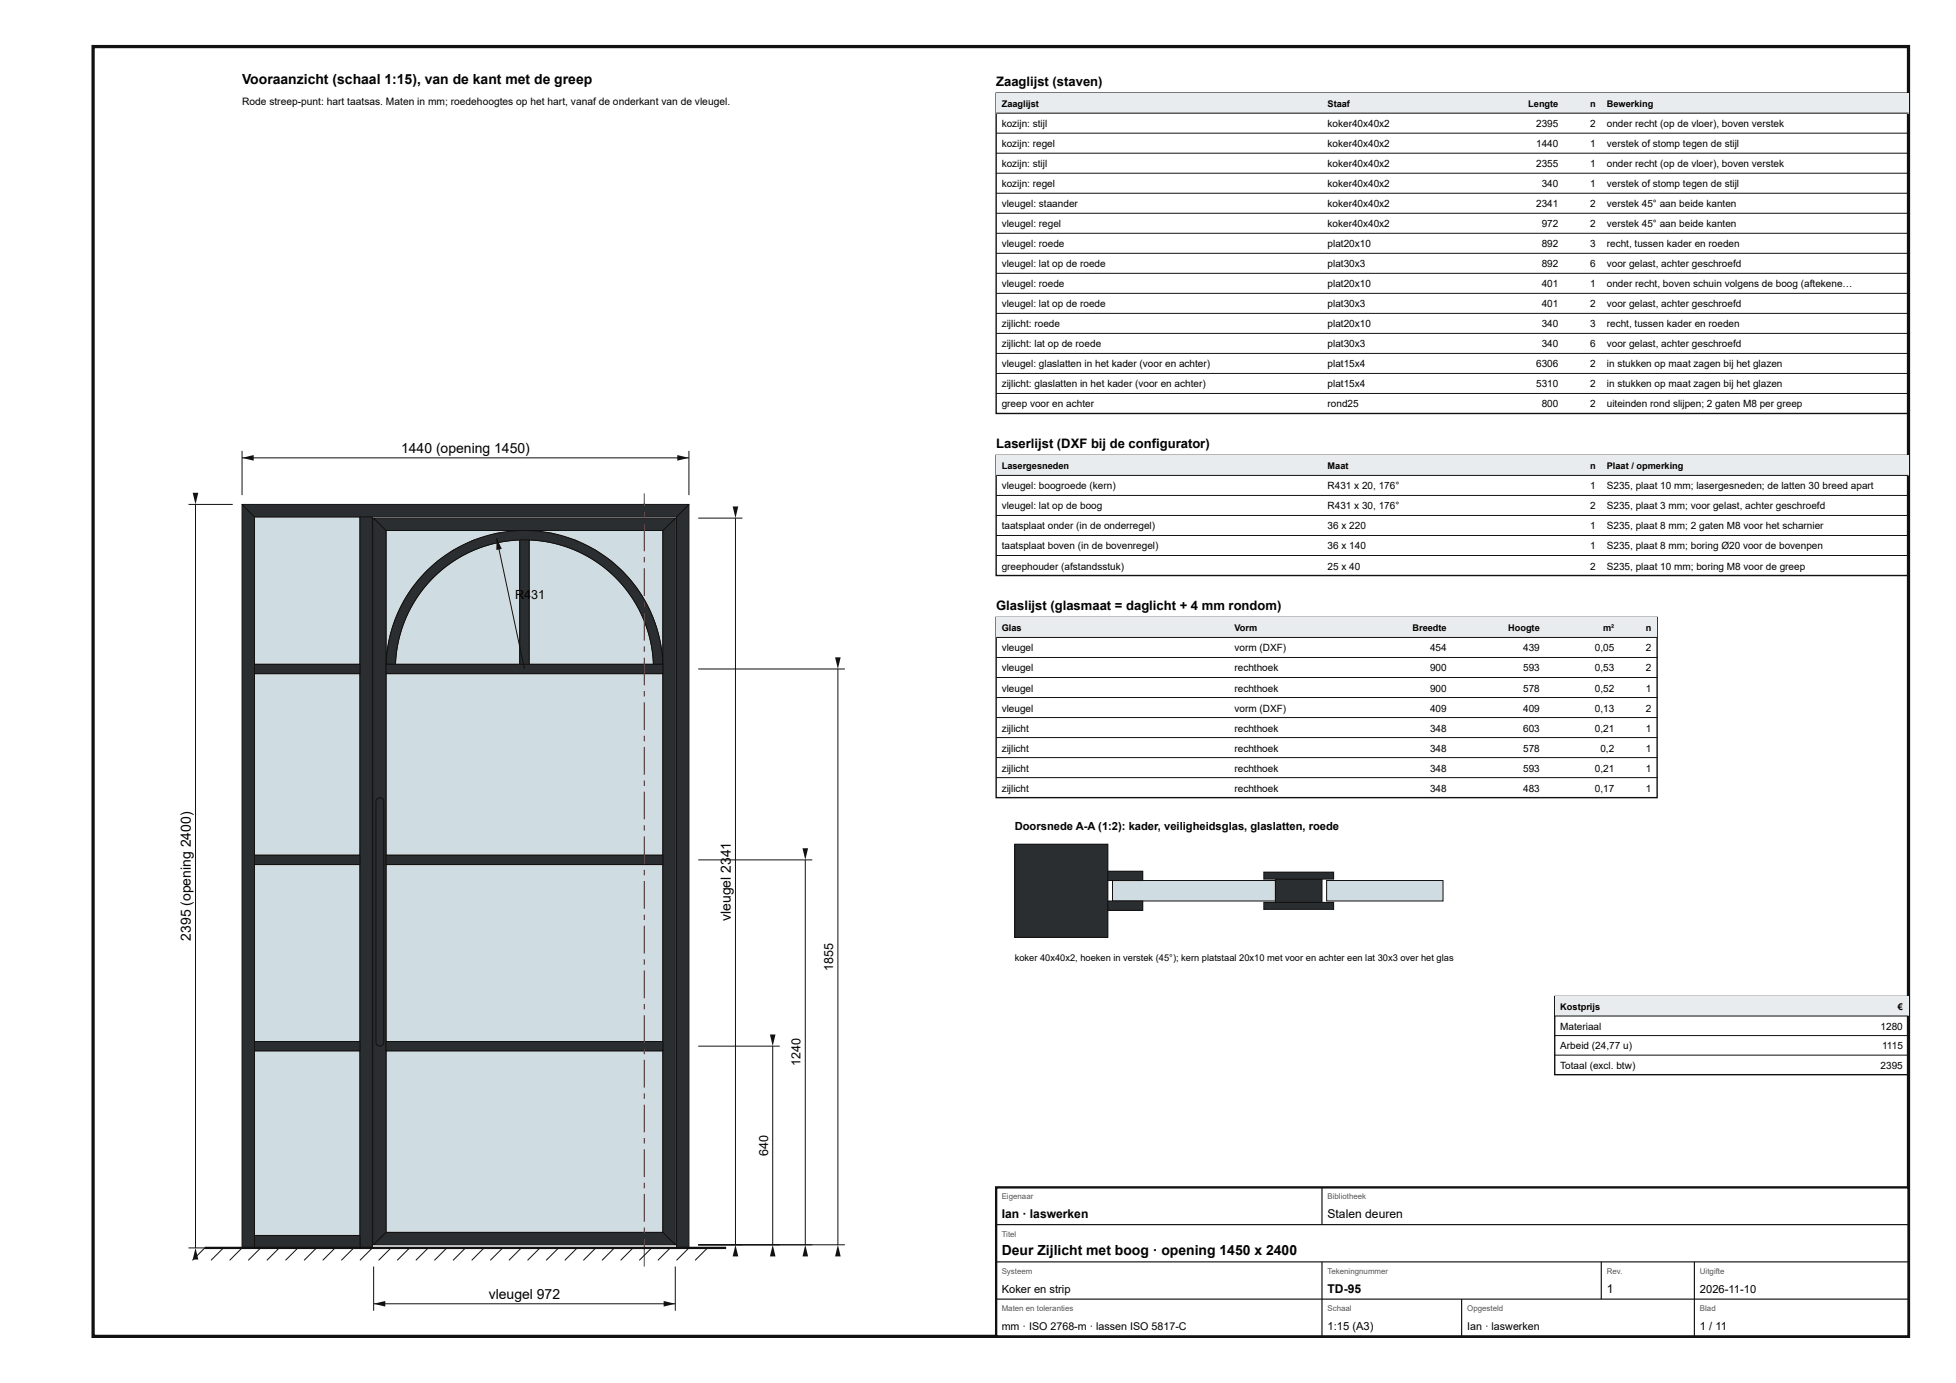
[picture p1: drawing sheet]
<svg xmlns="http://www.w3.org/2000/svg" width="420mm" height="297mm" viewBox="0 0 420 297" stroke-linecap="round" stroke-linejoin="round" font-family="sans-serif">
<defs><g id="words">
<g font-size="3">
<text x="52" y="18">Vooraanzicht (schaal 1:15), van de kant met de greep</text>
<text x="86.2" y="97.3">1440 (opening 1450)</text>
<text x="157" y="184.1" transform="rotate(-90 157 184.1)">41</text>
<text x="157" y="197.8" transform="rotate(-90 157 197.8)">vleugel 23</text>
<text x="41" y="202" transform="rotate(-90 41 202)">2395 (opening 2400)</text>
<text x="215.2" y="269.6">Deur Zijlicht met boog · opening 1450 x 2400</text>
<text x="105" y="279">vleugel 972</text>
</g>
<g font-size="2.8">
<text x="214" y="18.5">Zaaglijst (staven)</text>
<text x="214" y="96.3">Laserlijst (DXF bij de configurator)</text>
<text x="214" y="131.1">Glaslijst (glasmaat = daglicht + 4 mm rondom)</text>
</g>
<g font-size="2.7">
<text x="110.7" y="128.6">R4</text>
<text x="114.1" y="128.6">31</text>
<text x="179" y="208.5" transform="rotate(-90 179 208.5)">1855</text>
<text x="172" y="229" transform="rotate(-90 172 229)">1240</text>
<text x="165" y="248.3" transform="rotate(-90 165 248.3)">640</text>
</g>
<g font-size="2.6">
<text x="215.2" y="261.6">Ian · laswerken</text>
<text x="285.2" y="261.6">Stalen deuren</text>
<text x="285.2" y="277.6">TD-95</text>
<text x="345.2" y="277.6">1</text>
</g>
<g font-size="2.4">
<text x="218" y="178.3">Doorsnede A-A (1:2): kader, veiligheidsglas, glaslatten, roede</text>
<text x="215.2" y="277.6">Koker en strip</text>
<text x="365.2" y="277.6">2026-11-10</text>
<text x="285.2" y="285.6">1:15 (A3)</text>
<text x="365.2" y="285.6">1 / 11</text>
</g>
<g font-size="2.3">
<text x="215.2" y="285.6">mm · ISO 2768-m · lassen ISO 5817-C</text>
<text x="315.2" y="285.6">Ian · laswerken</text>
</g>
<text font-size="2.2" x="52" y="22.5">Rode streep-punt: hart taatsas. Maten in mm; roedehoogtes op het hart, vanaf de onderkant van de vleugel.</text>
<g font-size="2.1">
<text x="215.2" y="27.3">kozijn: stijl</text>
<text x="285.2" y="27.3">koker40x40x2</text>
<text x="330" y="27.3">2395</text>
<text x="341.6" y="27.3">2</text>
<text x="345.2" y="27.3">onder recht (op de vloer), boven verstek</text>
<text x="215.2" y="31.6">kozijn: regel</text>
<text x="215.2" y="35.9">kozijn: stijl</text>
<text x="285.2" y="31.6">koker40x40x2</text>
<text x="285.2" y="35.9">koker40x40x2</text>
<text x="330" y="31.6">1440</text>
<text x="330" y="35.9">2355</text>
<text x="341.6" y="31.6">1</text>
<text x="341.6" y="35.9">1</text>
<text x="345.2" y="31.6">verstek of stomp tegen de stijl</text>
<text x="345.2" y="35.9">onder recht (op de vloer), boven verstek</text>
<text x="215.2" y="40.2">kozijn: regel</text>
<text x="285.2" y="40.2">koker40x40x2</text>
<text x="331.2" y="40.2">340</text>
<text x="341.6" y="40.2">1</text>
<text x="345.2" y="40.2">verstek of stomp tegen de stijl</text>
<text x="215.2" y="44.5">vleugel: staander</text>
<text x="285.2" y="44.5">koker40x40x2</text>
<text x="330" y="44.5">2341</text>
<text x="341.6" y="44.5">2</text>
<text x="345.2" y="44.5">verstek 45° aan beide kanten</text>
<text x="215.2" y="48.8">vleugel: regel</text>
<text x="215.2" y="53.1">vleugel: roede</text>
<text x="285.2" y="48.8">koker40x40x2</text>
<text x="285.2" y="53.1">plat20x10</text>
<text x="331.2" y="48.8">972</text>
<text x="331.2" y="53.1">892</text>
<text x="341.6" y="48.8">2</text>
<text x="341.6" y="53.1">3</text>
<text x="345.2" y="48.8">verstek 45° aan beide kanten</text>
<text x="345.2" y="53.1">recht, tussen kader en roeden</text>
<text x="215.2" y="57.4">vleugel: lat op de roede</text>
<text x="285.2" y="57.4">plat30x3</text>
<text x="331.2" y="57.4">892</text>
<text x="341.6" y="57.4">6</text>
<text x="345.2" y="57.4">voor gelast, achter geschroefd</text>
<text x="215.2" y="61.7">vleugel: roede</text>
<text x="285.2" y="61.7">plat20x10</text>
<text x="331.2" y="61.7">401</text>
<text x="341.6" y="61.7">1</text>
<text x="345.2" y="61.7">onder recht, boven schuin volgens de boog (aftekene…</text>
<text x="215.2" y="66">vleugel: lat op de roede</text>
<text x="215.2" y="70.3">zijlicht: roede</text>
<text x="285.2" y="66">plat30x3</text>
<text x="285.2" y="70.3">plat20x10</text>
<text x="331.2" y="66">401</text>
<text x="331.2" y="70.3">340</text>
<text x="341.6" y="66">2</text>
<text x="341.6" y="70.3">3</text>
<text x="345.2" y="66">voor gelast, achter geschroefd</text>
<text x="345.2" y="70.3">recht, tussen kader en roeden</text>
<text x="215.2" y="74.6">zijlicht: lat op de roede</text>
<text x="285.2" y="74.6">plat30x3</text>
<text x="331.2" y="74.6">340</text>
<text x="341.6" y="74.6">6</text>
<text x="345.2" y="74.6">voor gelast, achter geschroefd</text>
<text x="215.2" y="78.9">vleugel: glaslatten in het kader (voor en achter)</text>
<text x="215.2" y="83.2">zijlicht: glaslatten in het kader (voor en achter)</text>
<text x="285.2" y="78.9">plat15x4</text>
<text x="285.2" y="83.2">plat15x4</text>
<text x="330" y="78.9">6306</text>
<text x="330" y="83.2">5310</text>
<text x="341.6" y="78.9">2</text>
<text x="341.6" y="83.2">2</text>
<text x="345.2" y="78.9">in stukken op maat zagen bij het glazen</text>
<text x="345.2" y="83.2">in stukken op maat zagen bij het glazen</text>
<text x="215.2" y="87.5">greep voor en achter</text>
<text x="285.2" y="87.5">rond25</text>
<text x="331.2" y="87.5">800</text>
<text x="341.6" y="87.5">2</text>
<text x="345.2" y="87.5">uiteinden rond slijpen; 2 gaten M8 per greep</text>
<text x="215.2" y="105.1">vleugel: boogroede (kern)</text>
<text x="285.2" y="105.1">R431 x 20, 176°</text>
<text x="341.6" y="105.1">1</text>
<text x="345.2" y="105.1">S235, plaat 10 mm; lasergesneden; de latten 30 breed apart</text>
<text x="215.2" y="109.4">vleugel: lat op de boog</text>
<text x="215.2" y="113.7">taatsplaat onder (in de onderregel)</text>
<text x="285.2" y="109.4">R431 x 30, 176°</text>
<text x="285.2" y="113.7">36 x 220</text>
<text x="341.6" y="109.4">2</text>
<text x="341.6" y="113.7">1</text>
<text x="345.2" y="109.4">S235, plaat 3 mm; voor gelast, achter geschroefd</text>
<text x="345.2" y="113.7">S235, plaat 8 mm; 2 gaten M8 voor het scharnier</text>
<text x="215.2" y="118">taatsplaat boven (in de bovenregel)</text>
<text x="285.2" y="118">36 x 140</text>
<text x="341.6" y="118">1</text>
<text x="345.2" y="118">S235, plaat 8 mm; boring Ø20 voor de bovenpen</text>
<text x="215.2" y="122.3">greephouder (afstandsstuk)</text>
<text x="285.2" y="122.3">25 x 40</text>
<text x="341.6" y="122.3">2</text>
<text x="345.2" y="122.3">S235, plaat 10 mm; boring M8 voor de greep</text>
<text x="215.2" y="139.9">vleugel</text>
<text x="265.2" y="139.9">vorm (DXF)</text>
<text x="307.2" y="139.9">454</text>
<text x="327.2" y="139.9">439</text>
<text x="342.6" y="139.9">0,05</text>
<text x="353.6" y="139.9">2</text>
<text x="215.2" y="144.2">vleugel</text>
<text x="215.2" y="148.5">vleugel</text>
<text x="265.2" y="144.2">rechthoek</text>
<text x="265.2" y="148.5">rechthoek</text>
<text x="307.2" y="144.2">900</text>
<text x="307.2" y="148.5">900</text>
<text x="327.2" y="144.2">593</text>
<text x="327.2" y="148.5">578</text>
<text x="342.6" y="144.2">0,53</text>
<text x="342.6" y="148.5">0,52</text>
<text x="353.6" y="144.2">2</text>
<text x="353.6" y="148.5">1</text>
<text x="215.2" y="152.8">vleugel</text>
<text x="265.2" y="152.8">vorm (DXF)</text>
<text x="307.2" y="152.8">409</text>
<text x="327.2" y="152.8">409</text>
<text x="342.6" y="152.8">0,13</text>
<text x="353.6" y="152.8">2</text>
<text x="215.2" y="157.1">zijlicht</text>
<text x="215.2" y="161.4">zijlicht</text>
<text x="265.2" y="157.1">rechthoek</text>
<text x="265.2" y="161.4">rechthoek</text>
<text x="307.2" y="157.1">348</text>
<text x="307.2" y="161.4">348</text>
<text x="327.2" y="157.1">603</text>
<text x="327.2" y="161.4">578</text>
<text x="342.6" y="157.1">0,21</text>
<text x="343.8" y="161.4">0,2</text>
<text x="353.6" y="157.1">1</text>
<text x="353.6" y="161.4">1</text>
<text x="215.2" y="165.7">zijlicht</text>
<text x="265.2" y="165.7">rechthoek</text>
<text x="307.2" y="165.7">348</text>
<text x="327.2" y="165.7">593</text>
<text x="342.6" y="165.7">0,21</text>
<text x="353.6" y="165.7">1</text>
<text x="215.2" y="170">zijlicht</text>
<text x="265.2" y="170">rechthoek</text>
<text x="307.2" y="170">348</text>
<text x="327.2" y="170">483</text>
<text x="342.6" y="170">0,17</text>
<text x="353.6" y="170">1</text>
<text x="335.2" y="221.1">Materiaal</text>
<text x="404" y="221.1">1280</text>
<text x="335.2" y="225.3">Arbeid (24,77 u)</text>
<text x="404.3" y="225.3">1115</text>
<text x="335.2" y="229.5">Totaal (excl. btw)</text>
<text x="404" y="229.5">2395</text>
</g>
<g font-size="2">
<text x="215.2" y="23">Zaaglijst</text>
<text x="285.2" y="23">Staaf</text>
<text x="328.3" y="23">Lengte</text>
<text x="341.6" y="23">n</text>
<text x="345.2" y="23">Bewerking</text>
<text x="215.2" y="100.8">Lasergesneden</text>
<text x="285.2" y="100.8">Maat</text>
<text x="341.6" y="100.8">n</text>
<text x="345.2" y="100.8">Plaat / opmerking</text>
<text x="215.2" y="135.6">Glas</text>
<text x="265.2" y="135.6">Vorm</text>
<text x="303.4" y="135.6">Breedte</text>
<text x="324" y="135.6">Hoogte</text>
<text x="344.4" y="135.6">m²</text>
<text x="353.6" y="135.6">n</text>
<text x="218" y="206.3">koker 40x40x2, hoeken in verstek (45°); kern platstaal 20x10 met voor en achter een lat 30x3 over het glas</text>
<text x="335.2" y="216.9">Kostprijs</text>
<text x="407.7" y="216.9">€</text>
</g>
<g font-size="1.7" fill="#555">
<text x="215.2" y="257.6">Eigenaar</text>
<text x="285.2" y="257.6">Bibliotheek</text>
<text x="215.2" y="265.6">Titel</text>
<text x="215.2" y="273.6">Systeem</text>
<text x="285.2" y="273.6">Tekeningnummer</text>
<text x="345.2" y="273.6">Rev.</text>
<text x="365.2" y="273.6">Uitgifte</text>
<text x="215.2" y="281.6">Maten en toleranties</text>
<text x="285.2" y="281.6">Schaal</text>
<text x="315.2" y="281.6">Opgesteld</text>
<text x="365.2" y="281.6">Blad</text>
</g>
</g></defs>
<path d="M20 10h390v277h-390z" fill="none" stroke="#111" stroke-width=".7" stroke-linecap="butt"/>
<path d="M82.9 113.9h29.8a29.8 29.8 0 0 0-28.4 20.9l-1 4.1-.4 3.8z" fill="#cfdde3"/>
<path d="M82.9 113.9h29.8a29.8 29.8 0 0 0-28.4 20.9l-1 4.1-.4 3.8z" fill="none" stroke="#111" stroke-width=".21"/>
<path d="M112.7 113.9h29.7v28.8l-.5-4.3a28.8 28.8 0 0 0-2.7-8.1 29.7 29.7 0 0 0-26.5-16.4z" fill="#cfdde3"/>
<path d="M112.7 113.9h29.7v28.8l-.5-4.3a28.8 28.8 0 0 0-2.7-8.1 29.7 29.7 0 0 0-26.5-16.4z" fill="none" stroke="#111" stroke-width=".21"/>
<path d="M82.9 225.7h59.5v39h-59.5z" fill="#cfdde3"/>
<path d="M82.9 225.7h59.5v39h-59.5z" fill="none" stroke="#111" stroke-width=".21"/>
<path d="M82.9 185.7h59.5v38h-59.5z" fill="#cfdde3"/>
<path d="M82.9 185.7h59.5v38h-59.5z" fill="none" stroke="#111" stroke-width=".21"/>
<path d="M82.9 144.7h59.5v39h-59.5z" fill="#cfdde3"/>
<path d="M82.9 144.7h59.5v39h-59.5z" fill="none" stroke="#111" stroke-width=".21"/>
<path d="M93.1 124.1a27.7 27.7 0 0 1 18.6-8.2v26.8h-26.8a27.6 27.6 0 0 1 8.2-18.6z" fill="#cfdde3"/>
<path d="M93.1 124.1a27.7 27.7 0 0 1 18.6-8.2v26.8h-26.8a27.6 27.6 0 0 1 8.2-18.6z" fill="none" stroke="#111" stroke-width=".21"/>
<path d="M113.7 115.9a27.7 27.7 0 0 1 26.7 26.8h-26.7z" fill="#cfdde3"/>
<path d="M113.7 115.9a27.7 27.7 0 0 1 26.7 26.8h-26.7z" fill="none" stroke="#111" stroke-width=".21"/>
<path d="M54.7 225.7h22.6v39.6h-22.6z" fill="#cfdde3"/>
<path d="M54.7 225.7h22.6v39.6h-22.6z" fill="none" stroke="#111" stroke-width=".21"/>
<path d="M54.7 185.7h22.6v38h-22.6z" fill="#cfdde3"/>
<path d="M54.7 185.7h22.6v38h-22.6z" fill="none" stroke="#111" stroke-width=".21"/>
<path d="M54.7 144.7h22.6v39h-22.6z" fill="#cfdde3"/>
<path d="M54.7 144.7h22.6v39h-22.6z" fill="none" stroke="#111" stroke-width=".21"/>
<path d="M54.7 111h22.6v31.7h-22.6z" fill="#cfdde3"/>
<path d="M54.7 111h22.6v31.7h-22.6z" fill="none" stroke="#111" stroke-width=".21"/>
<path d="M52 108.3l2.7 2.7v157h-2.7z" fill="#2b2e31"/>
<path d="M52 108.3l2.7 2.7v157h-2.7z" fill="none" stroke="#111" stroke-width=".21"/>
<path d="M145.3 111l2.7-2.7v159.7h-2.7z" fill="#2b2e31"/>
<path d="M145.3 111l2.7-2.7v159.7h-2.7z" fill="none" stroke="#111" stroke-width=".21"/>
<path d="M52 108.3h96l-2.7 2.7h-90.6z" fill="#2b2e31"/>
<path d="M52 108.3h96l-2.7 2.7h-90.6z" fill="none" stroke="#111" stroke-width=".21"/>
<path d="M77.3 111h2.7v157h-2.7z" fill="#2b2e31"/>
<path d="M77.3 111h2.7v157h-2.7z" fill="none" stroke="#111" stroke-width=".21"/>
<path d="M54.7 265.3h22.6v2.7h-22.6z" fill="#2b2e31"/>
<path d="M54.7 265.3h22.6v2.7h-22.6z" fill="none" stroke="#111" stroke-width=".21"/>
<path d="M80.3 111.3l2.6 2.6v150.8l-2.6 2.6z" fill="#2b2e31"/>
<path d="M80.3 111.3l2.6 2.6v150.8l-2.6 2.6z" fill="none" stroke="#111" stroke-width=".21"/>
<path d="M142.4 113.9l2.7-2.6v156l-2.7-2.6z" fill="#2b2e31"/>
<path d="M142.4 113.9l2.7-2.6v156l-2.7-2.6z" fill="none" stroke="#111" stroke-width=".21"/>
<path d="M80.3 267.3l2.6-2.6h59.5l2.7 2.6z" fill="#2b2e31"/>
<path d="M80.3 267.3l2.6-2.6h59.5l2.7 2.6z" fill="none" stroke="#111" stroke-width=".21"/>
<path d="M80.3 111.3h64.8l-2.7 2.6h-59.5z" fill="#2b2e31"/>
<path d="M80.3 111.3h64.8l-2.7 2.6h-59.5z" fill="none" stroke="#111" stroke-width=".21"/>
<path d="M91.8 122.5a29.7 29.7 0 0 1 31.9-6.5 29.7 29.7 0 0 1 18.7 26.6l-2 .1a27.7 27.7 0 0 0-27.7-26.8 27.7 27.7 0 0 0-27.8 26.8l-2-.1a29.7 29.7 0 0 1 8.9-20.1z" fill="#2b2e31"/>
<path d="M91.8 122.5a29.7 29.7 0 0 1 31.9-6.5 29.7 29.7 0 0 1 18.7 26.6l-2 .1a27.7 27.7 0 0 0-27.7-26.8 27.7 27.7 0 0 0-27.8 26.8l-2-.1a29.7 29.7 0 0 1 8.9-20.1z" fill="none" stroke="#111" stroke-width=".21"/>
<path d="M82.9 142.7h59.5v2h-59.5z" fill="#2b2e31"/>
<path d="M82.9 142.7h59.5v2h-59.5z" fill="none" stroke="#111" stroke-width=".21"/>
<path d="M82.9 223.7h59.5v2h-59.5z" fill="#2b2e31"/>
<path d="M82.9 223.7h59.5v2h-59.5z" fill="none" stroke="#111" stroke-width=".21"/>
<path d="M82.9 183.7h59.5v2h-59.5z" fill="#2b2e31"/>
<path d="M82.9 183.7h59.5v2h-59.5z" fill="none" stroke="#111" stroke-width=".21"/>
<path d="M111.7 115.9h2v26.8h-2z" fill="#2b2e31"/>
<path d="M111.7 115.9h2v26.8h-2z" fill="none" stroke="#111" stroke-width=".21"/>
<path d="M54.7 223.7h22.6v2h-22.6z" fill="#2b2e31"/>
<path d="M54.7 223.7h22.6v2h-22.6z" fill="none" stroke="#111" stroke-width=".21"/>
<path d="M54.7 183.7h22.6v2h-22.6z" fill="#2b2e31"/>
<path d="M54.7 183.7h22.6v2h-22.6z" fill="none" stroke="#111" stroke-width=".21"/>
<path d="M54.7 142.7h22.6v2h-22.6z" fill="#2b2e31"/>
<path d="M54.7 142.7h22.6v2h-22.6z" fill="none" stroke="#111" stroke-width=".21"/>
<path d="M138.3 266h.2v6h-.2zM138.3 263.6h.2v1.2h-.2zM138.3 256.4h.2v6h-.2zM138.3 254h.2v1.2h-.2zM138.3 246.8h.2v6h-.2zM138.3 244.4h.2v1.2h-.2zM138.3 237.2h.2v6h-.2zM138.3 234.8h.2v1.2h-.2zM138.3 227.6h.2v6h-.2zM138.3 225.2h.2v1.2h-.2zM138.3 218h.2v6h-.2zM138.3 215.6h.2v1.2h-.2zM138.3 208.4h.2v6h-.2zM138.3 206h.2v1.2h-.2zM138.3 198.8h.2v6h-.2zM138.3 196.4h.2v1.2h-.2zM138.3 189.2h.2v6h-.2zM138.3 186.8h.2v1.2h-.2zM138.3 179.6h.2v6h-.2zM138.3 177.2h.2v1.2h-.2zM138.3 170h.2v6h-.2zM138.3 167.6h.2v1.2h-.2zM138.3 160.4h.2v6h-.2zM138.3 158h.2v1.2h-.2zM138.3 150.8h.2v6h-.2zM138.3 148.4h.2v1.2h-.2zM138.3 141.2h.2v6h-.2zM138.3 138.8h.2v1.2h-.2zM138.3 131.6h.2v6h-.2zM138.3 129.2h.2v1.2h-.2zM138.3 122h.2v6h-.2zM138.3 119.6h.2v1.2h-.2zM138.3 112.4h.2v6h-.2zM138.3 110h.2v1.2h-.2zM138.3 105.9h.2v2.9h-.2z" fill="#b00"/>
<path d="M81 171.6a.84 .84 0 0 1 .9-.2 .84 .84 0 0 1 .5 .7v51.8a.84 .84 0 0 1-.8 .8 .84 .84 0 0 1-.8-.8v-51.8z" fill="#2b2e31"/>
<g fill="none" stroke="#111" stroke-width=".21">
<path d="M52 96.8v9.5M52 98.3h96M148 96.8v9.5M81 171.6a.84 .84 0 0 1 .9-.2 .84 .84 0 0 1 .5 .7v51.8a.84 .84 0 0 1-.8 .8 .84 .84 0 0 1-.8-.8v-51.8zM44 268l-2.7 2.7M48 268l-2.7 2.7M52 268l-2.7 2.7M56 268l-2.7 2.7M60 268l-2.7 2.7M64 268l-2.7 2.7M68 268l-2.7 2.7M72 268l-2.7 2.7"/>
<path d="M76 268l-2.7 2.7M80 268l-2.7 2.7M84 268l-2.7 2.7M88 268l-2.7 2.7M92 268l-2.7 2.7M96 268l-2.7 2.7M100 268l-2.7 2.7M104 268l-2.7 2.7M108 268l-2.7 2.7M112 268l-2.7 2.7M116 268l-2.7 2.7M120 268l-2.7 2.7"/>
<path d="M124 268l-2.7 2.7M128 268l-2.7 2.7M132 268l-2.7 2.7M136 268l-2.7 2.7M140 268l-2.7 2.7M144 268l-2.7 2.7M148 268l-2.7 2.7M152 268l-2.7 2.7"/>
</g>
<path d="M44 268h112" fill="none" stroke="#111" stroke-width=".5"/>
<g fill="#111">
<path d="M52 98.3l2.5-.6v1.2z"/>
<path d="M145.5 97.7l2.5 .6-2.5 .6z"/>
</g>
<path d="M40.5 108.3h9.5M42 108.3v159.7M40.5 268h9.5" fill="none" stroke="#111" stroke-width=".21"/>
<g fill="#111">
<path d="M42 268l.6 2.5h-1.2z"/>
<path d="M41.4 105.8h1.2l-.6 2.5z"/>
</g>
<path d="M80.3 272v9.5M80.3 280h64.8M145.1 272v9.5" fill="none" stroke="#111" stroke-width=".21"/>
<g fill="#111">
<path d="M80.3 280l2.5-.6v1.2z"/>
<path d="M142.6 279.4l2.5 .6-2.5 .6z"/>
</g>
<path d="M150 111.3h9.5M158 111.3v156M150 267.3h9.5" fill="none" stroke="#111" stroke-width=".21"/>
<g fill="#111">
<path d="M158 267.3l.6 2.5h-1.2z"/>
<path d="M157.4 108.8h1.2l-.6 2.5z"/>
</g>
<path d="M150 224.7h17.5M166 224.7v42.6M150 267.3h17.5" fill="none" stroke="#111" stroke-width=".21"/>
<g fill="#111">
<path d="M166 267.3l.6 2.5h-1.2z"/>
<path d="M165.4 222.2h1.2l-.6 2.5z"/>
</g>
<path d="M150 184.7h24.5M173 184.7v82.6M150 267.3h24.5" fill="none" stroke="#111" stroke-width=".21"/>
<g fill="#111">
<path d="M173 267.3l.6 2.5h-1.2z"/>
<path d="M172.4 182.2h1.2l-.6 2.5z"/>
</g>
<path d="M150 143.7h31.5M180 143.7v123.6M150 267.3h31.5" fill="none" stroke="#111" stroke-width=".21"/>
<g fill="#111">
<path d="M180 267.3l.6 2.5h-1.2z"/>
<path d="M179.4 141.2h1.2l-.6 2.5z"/>
</g>
<path d="M106.7 115.6l6 28.1" fill="none" stroke="#111" stroke-width=".21"/>
<path d="M106.7 115.6l1.1 2.3-1.2 .2z" fill="#111"/>
<path d="M214 20h196v68.8h-196z" fill="none" stroke="#111" stroke-width=".3"/>
<path d="M214 20h196v4.3h-196z" fill="#e9ecee"/>
<g fill="none" stroke="#111" stroke-width=".21">
<path d="M214 24.3h196M214 28.6h196M214 32.9h196M214 37.2h196M214 41.5h196M214 45.8h196M214 50.1h196M214 54.4h196M214 58.7h196M214 63h196M214 67.3h196M214 71.6h196"/>
<path d="M214 75.9h196M214 80.2h196M214 84.5h196"/>
</g>
<path d="M214 97.8h196v25.8h-196z" fill="none" stroke="#111" stroke-width=".3"/>
<path d="M214 97.8h196v4.3h-196z" fill="#e9ecee"/>
<path d="M214 102.1h196M214 106.4h196M214 110.7h196M214 115h196M214 119.3h196" fill="none" stroke="#111" stroke-width=".21"/>
<path d="M214 132.6h142v38.7h-142z" fill="none" stroke="#111" stroke-width=".3"/>
<path d="M214 132.6h142v4.3h-142z" fill="#e9ecee"/>
<path d="M214 136.9h142M214 141.2h142M214 145.5h142M214 149.8h142M214 154.1h142M214 158.4h142M214 162.7h142M214 167h142" fill="none" stroke="#111" stroke-width=".21"/>
<path d="M218 181.3h20v20h-20z" fill="#2b2e31"/>
<path d="M218 181.3h20v20h-20z" fill="none" stroke="#111" stroke-width=".21"/>
<path d="M239 189.1h35v4.4h-35z" fill="#cfdde3"/>
<path d="M239 189.1h35v4.4h-35z" fill="none" stroke="#111" stroke-width=".21"/>
<path d="M238 187.1h7.5v2h-7.5z" fill="#2b2e31"/>
<path d="M238 187.1h7.5v2h-7.5z" fill="none" stroke="#111" stroke-width=".21"/>
<path d="M238 193.5h7.5v2h-7.5z" fill="#2b2e31"/>
<path d="M238 193.5h7.5v2h-7.5z" fill="none" stroke="#111" stroke-width=".21"/>
<path d="M274 188.8h10v5h-10z" fill="#2b2e31"/>
<path d="M274 188.8h10v5h-10z" fill="none" stroke="#111" stroke-width=".21"/>
<path d="M271.5 187.3h15v1.5h-15z" fill="#2b2e31"/>
<path d="M271.5 187.3h15v1.5h-15z" fill="none" stroke="#111" stroke-width=".21"/>
<path d="M271.5 193.8h15v1.5h-15z" fill="#2b2e31"/>
<path d="M271.5 193.8h15v1.5h-15z" fill="none" stroke="#111" stroke-width=".21"/>
<path d="M285 189.1h25v4.4h-25z" fill="#cfdde3"/>
<path d="M285 189.1h25v4.4h-25z" fill="none" stroke="#111" stroke-width=".21"/>
<path d="M334 214h76v16.8h-76z" fill="none" stroke="#111" stroke-width=".3"/>
<path d="M334 214h76v4.2h-76z" fill="#e9ecee"/>
<path d="M334 218.2h76M334 222.4h76M334 226.6h76" fill="none" stroke="#111" stroke-width=".21"/>
<path d="M214 255h196v32h-196z" fill="#fff"/>
<path d="M214 255h196v32h-196z" fill="none" stroke="#111" stroke-width=".5"/>
<path d="M284 255v8M214 263h196M214 271h196M214 279h196M284 271v16M314 279v8M344 271v8M364 271v16" fill="none" stroke="#111" stroke-width=".25"/>
<use href="#words"/>
</svg>
